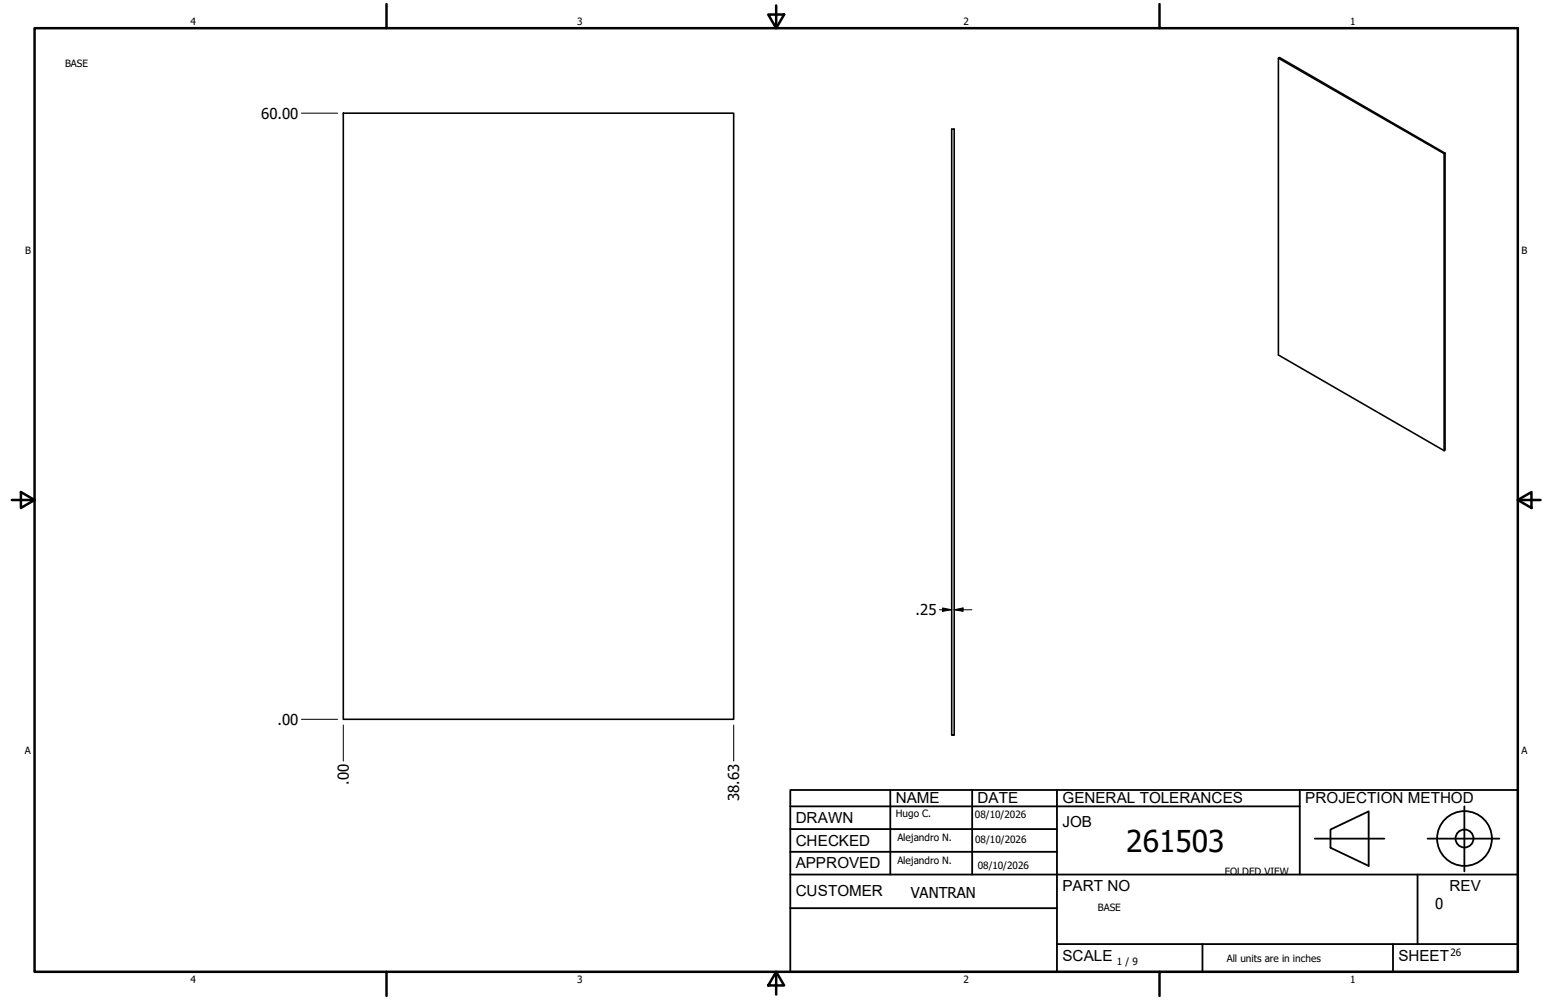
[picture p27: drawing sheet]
<svg xmlns="http://www.w3.org/2000/svg" width="432mm" height="279mm" viewBox="0 0 432 279" stroke-linecap="round" stroke-linejoin="round" font-family="sans-serif">
<defs><g id="words">
<text font-size="8.4" x="314.6" y="238.1">261503</text>
<g font-size="4.3">
<text x="250.2" y="224.2">NAME</text>
<text x="273" y="224.2">DATE</text>
<text x="296.7" y="224.3">GENERAL TOLERANCES</text>
<text x="364.6" y="224.3">PROJECTION METHOD</text>
<text x="222.2" y="229.9">DRAWN</text>
<text x="296.7" y="230.9">JOB</text>
<text x="222.2" y="236.3">CHECKED</text>
<text x="222.2" y="242.6">APPROVED</text>
<text x="222.2" y="250.3">CUSTOMER</text>
<text x="296.7" y="249">PART NO</text>
<text x="404.8" y="248.9">REV</text>
<text x="296.7" y="268.4">SCALE</text>
<text x="390.6" y="268.4">SHEET</text>
</g>
<g font-size="4.2">
<text x="73" y="33.1">60.00</text>
<text x="255.7" y="171.9">.25</text>
<text x="77.5" y="202.5">.00</text>
<text x="97.4" y="219.3" transform="rotate(-90 97.4 219.3)">.00</text>
<text x="206.4" y="223.9" transform="rotate(-90 206.4 223.9)">38.63</text>
<text x="254.4" y="250.8">VANTRAN</text>
<text x="400.9" y="254">0</text>
</g>
<g font-size="2.8">
<text x="53.2" y="6.9">4</text>
<text x="161.2" y="6.9">3</text>
<text x="269.1" y="6.9">2</text>
<text x="377.1" y="6.9">1</text>
<text x="18.2" y="18.7">BASE</text>
<text x="7" y="70.9">B</text>
<text x="424.9" y="70.9">B</text>
<text x="6.9" y="210.6">A</text>
<text x="424.9" y="210.6">A</text>
<text x="250.2" y="228.3">Hugo C.</text>
<text x="272.3" y="228.4">08/10/2026</text>
<text x="250.6" y="234.9">Alejandro N.</text>
<text x="272.4" y="235.6">08/10/2026</text>
<text x="250.6" y="241.5">Alejandro N.</text>
<text x="273.1" y="242.8">08/10/2026</text>
<text x="342.1" y="244.3">FOLDED VIEW</text>
<text x="306.6" y="254.4">BASE</text>
<text x="312" y="269.7">1 / 9</text>
<text x="342.6" y="268.7">All units are in inches</text>
<text x="405.1" y="267.1">26</text>
<text x="53.2" y="274.6">4</text>
<text x="161.2" y="274.6">3</text>
<text x="269.1" y="274.6">2</text>
<text x="377.1" y="274.6">1</text>
</g>
</g></defs>
<!-- layer: Visible (ANSI) -->
<path d="M357.1 16.3l.3-.2 46.2 26.7v82.9l-.2 .2-46.3-26.7zM357.1 16.3l46.3 26.6 .2-.1M95.9 31.6h109v169.4h-109zM265.8 36.1h.7v169.3h-.7zM403.4 42.9v83" fill="none" stroke="#000" stroke-width=".44"/>
<!-- layer: Borde (ANSI) -->
<g fill="none" stroke="#000" stroke-width=".7">
<path d="M9.7 7.9h414.2v263.6h-414.2zM107.9 1.1v6.8M214.6 4.1h4.4l-2.2 3.8zM216.8 1.5v6.4M323.8 1.1v6.8M3.3 139.7h6.4M5.8 137.5l3.9 2.2-3.9 2.2zM423.9 139.7l3.8-2.2v4.4zM423.9 139.7h6.4M107.9 271.5v6.8M216.8 271.5l2.2 3.8h-4.4zM216.8 271.5v6.4"/>
<path d="M323.8 271.5v6.8"/>
</g>
<!-- layer: Title (ANSI)-1 -->
<g fill="none" stroke="#000" stroke-width=".51">
<path d="M220.7 220.7h203.2v50.8h-203.2zM220.7 225.3h142.3M220.7 231.6h74.5M220.7 238h74.5M248.7 220.7v23.6M271.5 220.7v23.6M295.2 220.7v50.8M363 220.7v23.6M367.2 234.3h19.5M371.6 231.8l10.7-5.1v15.2l-10.7-5zM398.7 234.3h20.1M409 225.3v18.2"/>
<path d="M220.7 244.3h203.2M220.7 253.7h74.5M395.9 244.3v19.5M295.2 263.8h128.7M335.9 263.8v7.7M389.1 263.8v7.7"/>
<circle cx="409" cy="234.3" r="7.7"/>
<circle cx="409" cy="234.3" r="2.51"/>
</g>
<!-- layer: Cota (ANSI) -->
<path d="M84.2 31.6h10.1M262.4 170.4h3.4M263.3 169.9l2.5 .5-2.5 .4zM266.5 170.4l2.5-.5v.9zM266.5 170.4h5M84.2 201h10.1M95.9 202.6v10.1M204.9 202.6v10.1" fill="none" stroke="#000" stroke-width=".28"/>
<path d="M263.3 169.9l2.5 .5-2.5 .4zM266.5 170.4l2.5-.5v.9z" fill="#000"/>
<use href="#words"/>
</svg>
